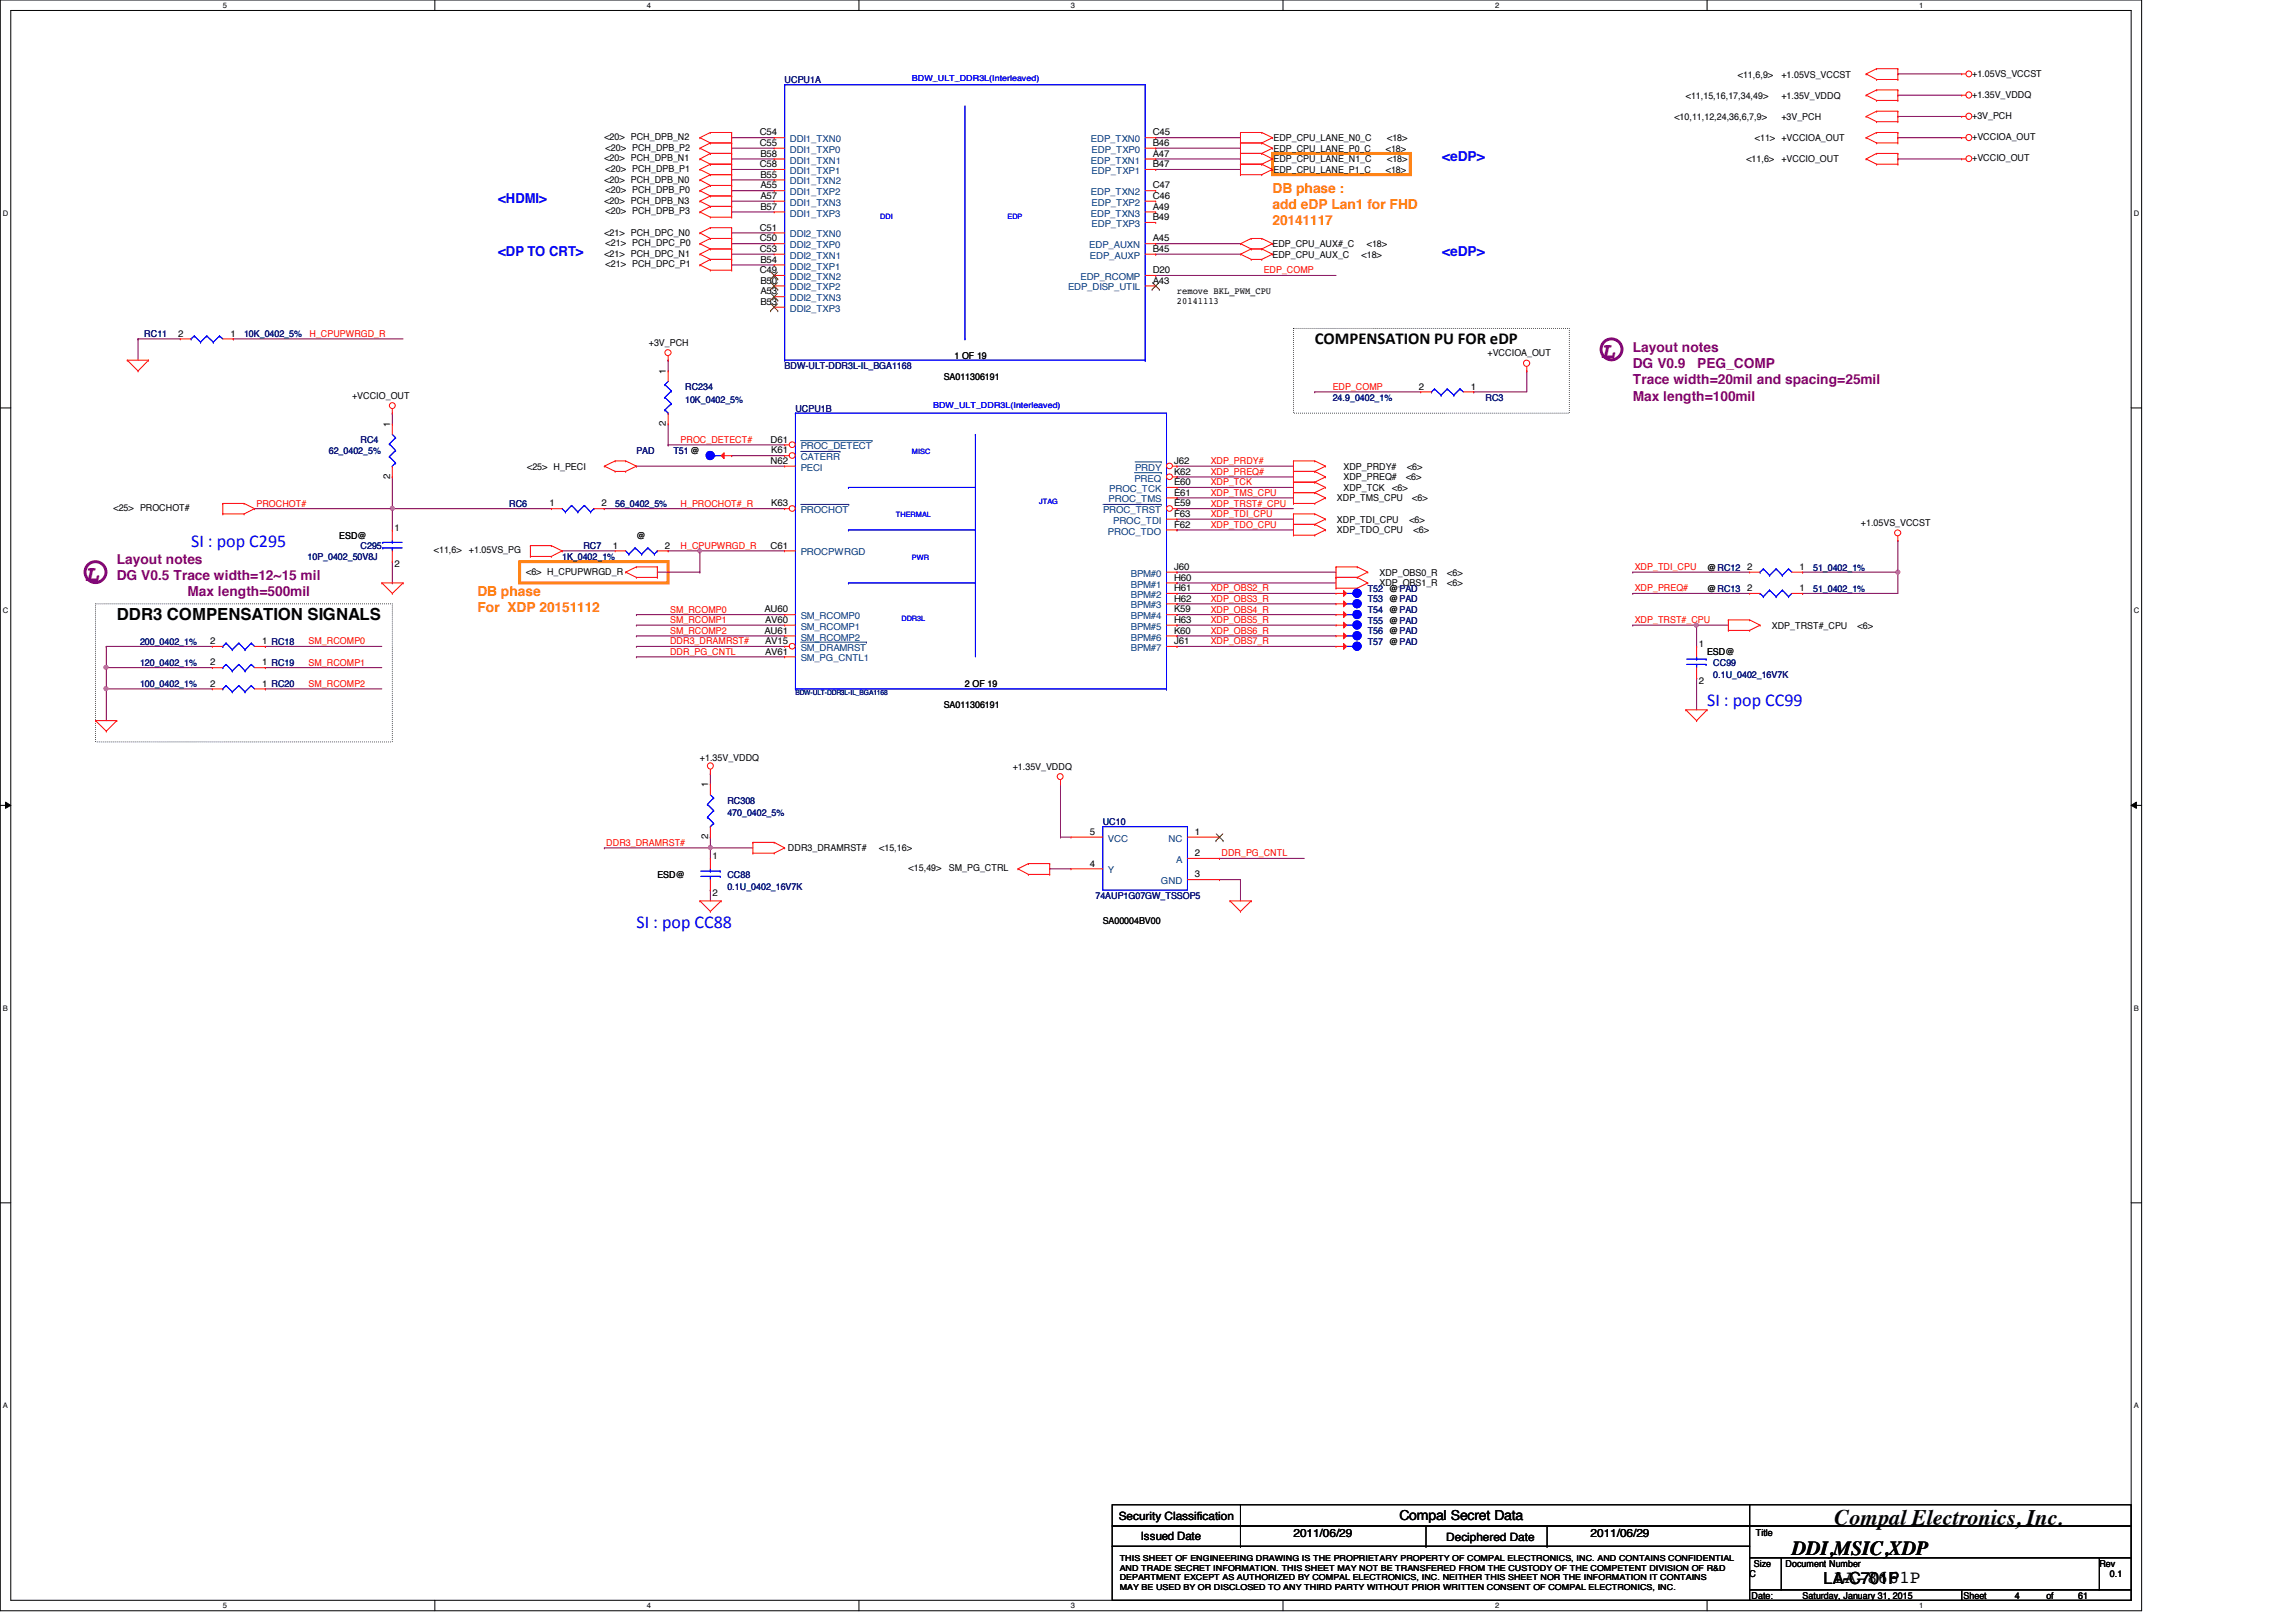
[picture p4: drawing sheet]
<svg xmlns="http://www.w3.org/2000/svg" width="297mm" height="210mm" viewBox="0 0 297 210" stroke-linecap="round" stroke-linejoin="round" font-family="sans-serif">
<defs><g id="words">
<g font-size="2.9" fill="#800080">
<text x="207.1" y="46.3">L</text>
<text x="11" y="75.1">L</text>
</g>
<text font-size="2.9" x="237.3" y="197.4">Compal Electronics, Inc.</text>
<text font-size="2.6" x="231.8" y="201.2">DDI,MSIC,XDP</text>
<g font-size="2.3" fill="#00f">
<text x="24.7" y="70.8">SI : pop C295</text>
<text x="220.8" y="91.4">SI : pop CC99</text>
<text x="82.3" y="120.1">SI : pop CC88</text>
</g>
<text font-size="2.3" x="237.3" y="204.9">LA-8661P</text>
<g font-size="2.2">
<text x="170.1" y="44.6">COMPENSATION PU FOR eDP</text>
<text x="15.1" y="80.2">DDR3 COMPENSATION SIGNALS</text>
<text x="235.9" y="205">LA-C701P</text>
</g>
<g font-size="1.8" fill="#00f">
<text x="186.6" y="20.8">&lt;eDP&gt;</text>
<text x="64.5" y="26.3">&lt;HDMI&gt;</text>
<text x="64.5" y="33.2">&lt;DP TO CRT&gt;</text>
<text x="186.6" y="33.2">&lt;eDP&gt;</text>
</g>
<g font-size="1.8" fill="#ff8000">
<text x="164.6" y="24.9">DB phase :</text>
<text x="164.6" y="27.1">add eDP Lan1 for FHD</text>
<text x="164.6" y="29.2">20141117</text>
<text x="61.8" y="77.1">DB phase</text>
<text x="61.8" y="79.2">For XDP 20151112</text>
</g>
<g font-size="1.8" fill="#800080">
<text x="211.2" y="45.5">Layout notes</text>
<text x="211.2" y="47.6">DG V0.9</text>
<text x="219.6" y="47.6">PEG_COMP</text>
<text x="211.2" y="49.7">Trace width=20mil and spacing=25mil</text>
<text x="211.2" y="51.9">Max length=100mil</text>
<text x="15.1" y="72.9">Layout notes</text>
<text x="15.1" y="75.1">DG V0.5 Trace width=12~15 mil</text>
<text x="24.3" y="77.2">Max length=500mil</text>
</g>
<text font-size="1.8" x="181.1" y="196.8">Compal Secret Data</text>
<g font-size="1.5">
<text x="144.7" y="196.6">Security Classification</text>
<text x="147.6" y="199.3">Issued Date</text>
<text x="167.3" y="198.8">2011/06/29</text>
<text x="187.1" y="199.4">Deciphered Date</text>
<text x="205.8" y="198.8">2011/06/29</text>
</g>
<g font-size="1.2" fill="#000080">
<text x="101.5" y="10.7">UCPU1A</text>
<text x="18.7" y="43.6">RC11</text>
<text x="31.6" y="43.6">10K_0402_5%</text>
<text x="101.5" y="47.8">BDW-ULT-DDR3L-IL_BGA1168</text>
<text x="88.6" y="50.5">RC234</text>
<text x="88.6" y="52.2">10K_0402_5%</text>
<text x="102.9" y="53.3">UCPU1B</text>
<text x="172.4" y="51.9">24.9_0402_1%</text>
<text x="192.2" y="51.9">RC3</text>
<text x="42.5" y="58.7">62_0402_5%</text>
<text x="46.6" y="57.4">RC4</text>
<text x="82.3" y="58.7">PAD</text>
<text x="87.1" y="58.7">T51@</text>
<text x="65.9" y="65.6">RC6</text>
<text x="79.6" y="65.6">56_0402_5%</text>
<text x="46.6" y="71.1">C295</text>
<text x="75.5" y="71.1">RC7</text>
<text x="39.8" y="72.4">10P_0402_50V8J</text>
<text x="72.7" y="72.4">1K_0402_1%</text>
<text x="176.9" y="77.9">T53 @PAD</text>
<text x="176.9" y="76.6">T52 @PAD</text>
<text x="234.6" y="76.6">51_0402_1%</text>
<text x="234.6" y="73.8">51_0402_1%</text>
<text x="18.1" y="83.4">200_0402_1%</text>
<text x="176.9" y="83.4">T57 @PAD</text>
<text x="176.9" y="80.7">T55 @PAD</text>
<text x="176.9" y="79.3">T54 @PAD</text>
<text x="176.9" y="82">T56 @PAD</text>
<text x="18.1" y="86.1">120_0402_1%</text>
<text x="18.1" y="88.9">100_0402_1%</text>
<text x="221.7" y="86.1">CC99</text>
<text x="221.7" y="87.8">0.1U_0402_16V7K</text>
<text x="94.1" y="104">RC308</text>
<text x="94.1" y="105.6">470_0402_5%</text>
<text x="142.7" y="106.7">UC10</text>
<text x="94.1" y="113.6">CC88</text>
<text x="94.1" y="115.2">0.1U_0402_16V7K</text>
<text x="141.7" y="116.3">74AUP1G07GW_TSSOP5</text>
</g>
<g font-size="1.2">
<text x="224.8" y="10">&lt;11,6,9&gt;</text>
<text x="230.5" y="10">+1.05VS_VCCST</text>
<text x="255.1" y="9.9">+1.05VS_VCCST</text>
<text x="98.3" y="17.5">C54</text>
<text x="149.1" y="17.5">C45</text>
<text x="216.6" y="15.5">&lt;10,11,12,24,36,6,7,9&gt;</text>
<text x="218.1" y="12.8">&lt;11,15,16,17,34,49&gt;</text>
<text x="230.5" y="12.8">+1.35V_VDDQ</text>
<text x="230.5" y="15.5">+3V_PCH</text>
<text x="255.1" y="12.7">+1.35V_VDDQ</text>
<text x="255.1" y="15.4">+3V_PCH</text>
<text x="78.2" y="23.6">&lt;20&gt; PCH_DPB_N0</text>
<text x="78.2" y="18.1">&lt;20&gt; PCH_DPB_N2</text>
<text x="78.2" y="20.9">&lt;20&gt; PCH_DPB_N1</text>
<text x="78.4" y="19.5">&lt;20&gt; PCH_DPB_P2</text>
<text x="78.4" y="22.3">&lt;20&gt; PCH_DPB_P1</text>
<text x="98.3" y="18.9">C55</text>
<text x="98.3" y="21.6">C58</text>
<text x="98.4" y="20.3">B58</text>
<text x="98.4" y="23">B55</text>
<text x="149.1" y="18.9">B46</text>
<text x="149.1" y="20.3">A47</text>
<text x="149.1" y="21.6">B47</text>
<text x="164.8" y="18.3">EDP_CPU_LANE_N0_C</text>
<text x="164.8" y="19.6">EDP_CPU_LANE_P0_C</text>
<text x="164.8" y="21">EDP_CPU_LANE_N1_C</text>
<text x="164.8" y="22.4">EDP_CPU_LANE_P1_C</text>
<text x="179.3" y="19.6">&lt;18&gt;</text>
<text x="179.3" y="22.4">&lt;18&gt;</text>
<text x="179.5" y="18.3">&lt;18&gt;</text>
<text x="179.5" y="21">&lt;18&gt;</text>
<text x="225.9" y="21">&lt;11,6&gt;</text>
<text x="227" y="18.3">&lt;11&gt; +VCCIOA_OUT</text>
<text x="230.5" y="21">+VCCIO_OUT</text>
<text x="255.1" y="18.1">+VCCIOA_OUT</text>
<text x="255.1" y="20.9">+VCCIO_OUT</text>
<text x="78.2" y="26.4">&lt;20&gt; PCH_DPB_N3</text>
<text x="78.4" y="27.7">&lt;20&gt; PCH_DPB_P3</text>
<text x="78.4" y="25">&lt;20&gt; PCH_DPB_P0</text>
<text x="98.3" y="29.8">C51</text>
<text x="98.4" y="24.4">A55</text>
<text x="98.4" y="25.7">A57</text>
<text x="98.4" y="27.1">B57</text>
<text x="149.1" y="24.4">C47</text>
<text x="149.1" y="25.7">C46</text>
<text x="149.1" y="27.1">A49</text>
<text x="149.1" y="28.5">B49</text>
<text x="78.2" y="33.2">&lt;21&gt; PCH_DPC_N1</text>
<text x="78.2" y="30.5">&lt;21&gt; PCH_DPC_N0</text>
<text x="78.4" y="34.6">&lt;21&gt; PCH_DPC_P1</text>
<text x="78.4" y="31.8">&lt;21&gt; PCH_DPC_P0</text>
<text x="98.3" y="31.2">C50</text>
<text x="98.3" y="32.6">C53</text>
<text x="98.3" y="35.3">C49</text>
<text x="98.4" y="34">B54</text>
<text x="149.1" y="32.6">B45</text>
<text x="149.1" y="31.2">A45</text>
<text x="149.1" y="35.3">D20</text>
<text x="164.6" y="32">EDP_CPU_AUX#_C</text>
<text x="164.6" y="33.4">EDP_CPU_AUX_C</text>
<text x="176.1" y="33.4">&lt;18&gt;</text>
<text x="176.8" y="32">&lt;18&gt;</text>
<text x="98.4" y="36.7">B50</text>
<text x="98.4" y="38.1">A53</text>
<text x="98.4" y="39.5">B53</text>
<text x="149.1" y="36.7">A43</text>
<text x="152.3" y="38">remove BKL_PWM_CPU</text>
<text x="152.3" y="39.4">20141113</text>
<text x="23.1" y="43.6">2</text>
<text x="29.8" y="43.6">1</text>
<text x="83.9" y="44.7">+3V_PCH</text>
<text x="123.5" y="46.4">1 OF 19</text>
<text x="192.4" y="46.1">+VCCIOA_OUT</text>
<text x="45.5" y="51.6">+VCCIO_OUT</text>
<text x="86.1" y="48.4" transform="rotate(-90 86.1 48.4)">1</text>
<text x="122.1" y="49.1">SA011306191</text>
<text x="183.6" y="50.4">2</text>
<text x="190.3" y="50.4">1</text>
<text x="50.5" y="55.2" transform="rotate(-90 50.5 55.2)">1</text>
<text x="86.1" y="55.1" transform="rotate(-90 86.1 55.1)">2</text>
<text x="99.7" y="57.3">D61</text>
<text x="99.8" y="58.7">K61</text>
<text x="50.5" y="62" transform="rotate(-90 50.5 62)">2</text>
<text x="68.2" y="60.8">&lt;25&gt; H_PECI</text>
<text x="71.1" y="65.5">1</text>
<text x="77.8" y="65.5">2</text>
<text x="99.7" y="60">N62</text>
<text x="99.8" y="65.5">K63</text>
<text x="151.9" y="64.1">E61</text>
<text x="151.9" y="65.5">E59</text>
<text x="151.9" y="62.8">E60</text>
<text x="151.9" y="60">J62</text>
<text x="151.9" y="61.4">K62</text>
<text x="173" y="64.9">XDP_TMS_CPU</text>
<text x="173.8" y="63.5">XDP_TCK</text>
<text x="173.8" y="60.8">XDP_PRDY#</text>
<text x="173.8" y="62.1">XDP_PREQ#</text>
<text x="180.1" y="63.5">&lt;6&gt;</text>
<text x="181.9" y="62.1">&lt;6&gt;</text>
<text x="182" y="60.8">&lt;6&gt;</text>
<text x="182.7" y="64.9">&lt;6&gt;</text>
<text x="14.7" y="66.1">&lt;25&gt; PROCHOT#</text>
<text x="43.9" y="69.7">ESD@</text>
<text x="51.1" y="68.7">1</text>
<text x="56.1" y="71.6">&lt;11,6&gt;</text>
<text x="60.7" y="71.6">+1.05VS_PG</text>
<text x="79.3" y="71">1</text>
<text x="82.3" y="69.7">@</text>
<text x="86" y="71">2</text>
<text x="99.7" y="71">C61</text>
<text x="151.9" y="68.3">F62</text>
<text x="151.9" y="66.9">F63</text>
<text x="173" y="67.6">XDP_TDI_CPU</text>
<text x="173" y="69">XDP_TDO_CPU</text>
<text x="182.3" y="67.6">&lt;6&gt;</text>
<text x="182.9" y="69">&lt;6&gt;</text>
<text x="240.7" y="68.1">+1.05VS_VCCST</text>
<text x="51.1" y="73.4">2</text>
<text x="68.1" y="74.4">&lt;6&gt; H_CPUPWRGD_R</text>
<text x="151.9" y="77.9">H62</text>
<text x="151.9" y="75.1">H60</text>
<text x="151.9" y="76.5">H61</text>
<text x="151.9" y="73.7">J60</text>
<text x="178.5" y="74.5">XDP_OBS0_R</text>
<text x="178.5" y="75.9">XDP_OBS1_R</text>
<text x="187.2" y="74.5">&lt;6&gt;</text>
<text x="187.2" y="75.9">&lt;6&gt;</text>
<text x="220.8" y="76.6">@RC13</text>
<text x="220.8" y="73.8">@RC12</text>
<text x="226.1" y="76.5">2</text>
<text x="226.1" y="73.7">2</text>
<text x="232.8" y="76.5">1</text>
<text x="232.8" y="73.7">1</text>
<text x="27.2" y="83.4">2</text>
<text x="33.9" y="83.4">1 RC18</text>
<text x="98.9" y="79.2">AU60</text>
<text x="98.9" y="82">AU61</text>
<text x="99" y="83.4">AV15</text>
<text x="99" y="80.6">AV60</text>
<text x="151.9" y="79.2">K59</text>
<text x="151.9" y="80.6">H63</text>
<text x="151.9" y="82">K60</text>
<text x="151.9" y="83.4">J61</text>
<text x="219.8" y="83.8">1</text>
<text x="229.2" y="81.4">XDP_TRST#_CPU</text>
<text x="240.3" y="81.4">&lt;6&gt;</text>
<text x="27.2" y="86.1">2</text>
<text x="27.2" y="88.9">2</text>
<text x="33.9" y="86.1">1 RC19</text>
<text x="33.9" y="88.9">1 RC20</text>
<text x="99" y="84.7">AV61</text>
<text x="124.8" y="88.9">2 OF 19</text>
<text x="219.8" y="88.5">2</text>
<text x="220.8" y="84.8">ESD@</text>
<text x="122.1" y="91.7">SA011306191</text>
<text x="90.5" y="98.5">+1.35V_VDDQ</text>
<text x="91.6" y="101.9" transform="rotate(-90 91.6 101.9)">1</text>
<text x="131" y="99.6">+1.35V_VDDQ</text>
<text x="85" y="113.6">ESD@</text>
<text x="91.6" y="108.6" transform="rotate(-90 91.6 108.6)">2</text>
<text x="92.2" y="111.2">1</text>
<text x="101.9" y="110.2">DDR3_DRAMRST#</text>
<text x="113.7" y="110.2">&lt;15,16&gt;</text>
<text x="117.6" y="112.8">&lt;15,49&gt;</text>
<text x="122.8" y="112.8">SM_PG_CTRL</text>
<text x="141" y="108">5</text>
<text x="141" y="112.1">4</text>
<text x="154.6" y="113.5">3</text>
<text x="154.6" y="110.8">2</text>
<text x="154.6" y="108">1</text>
<text x="92.2" y="116">2</text>
<text x="142.7" y="119.6">SA00004BV00</text>
<text x="226.9" y="202.7">Size</text>
<text x="227.2" y="198.8">Title</text>
<text x="231" y="202.7">Document Number</text>
<text x="271.6" y="202.7">Rev</text>
<text x="226.4" y="204.1">C</text>
<text x="226.6" y="206.9">Date:</text>
<text x="233.2" y="206.9">Saturday, January 31, 2015</text>
<text x="254" y="206.9">Sheet</text>
<text x="260.6" y="206.9">4</text>
<text x="264.7" y="206.9">of</text>
<text x="268.9" y="206.9">61</text>
<text x="273" y="204.1">0.1</text>
</g>
<g font-size="1.2" fill="#004080">
<text x="102.2" y="18.4">DDI1_TXN0</text>
<text x="102.2" y="19.8">DDI1_TXP0</text>
<text x="102.2" y="21.2">DDI1_TXN1</text>
<text x="102.2" y="22.5">DDI1_TXP1</text>
<text x="102.2" y="23.9">DDI1_TXN2</text>
<text x="141.1" y="18.4">EDP_TXN0</text>
<text x="141.1" y="21.2">EDP_TXN1</text>
<text x="141.2" y="19.8">EDP_TXP0</text>
<text x="141.2" y="22.5">EDP_TXP1</text>
<text x="102.2" y="25.3">DDI1_TXP2</text>
<text x="102.2" y="26.6">DDI1_TXN3</text>
<text x="102.2" y="28">DDI1_TXP3</text>
<text x="141.1" y="25.3">EDP_TXN2</text>
<text x="141.1" y="28">EDP_TXN3</text>
<text x="141.2" y="26.6">EDP_TXP2</text>
<text x="141.2" y="29.4">EDP_TXP3</text>
<text x="102.2" y="34.9">DDI2_TXP1</text>
<text x="102.2" y="32.1">DDI2_TXP0</text>
<text x="102.2" y="30.7">DDI2_TXN0</text>
<text x="102.2" y="33.5">DDI2_TXN1</text>
<text x="140.9" y="32.1">EDP_AUXN</text>
<text x="141" y="33.5">EDP_AUXP</text>
<text x="102.2" y="36.2">DDI2_TXN2</text>
<text x="102.2" y="37.6">DDI2_TXP2</text>
<text x="102.2" y="39">DDI2_TXN3</text>
<text x="102.2" y="40.3">DDI2_TXP3</text>
<text x="138.2" y="37.6">EDP_DISP_UTIL</text>
<text x="139.8" y="36.2">EDP_RCOMP</text>
<text x="103.6" y="59.6">CATERR</text>
<text x="103.6" y="58.2">PROC_DETECT</text>
<text x="103.6" y="60.9">PECI</text>
<text x="143.4" y="65">PROC_TMS</text>
<text x="143.5" y="63.7">PROC_TCK</text>
<text x="146.8" y="62.3">PREQ</text>
<text x="146.9" y="60.9">PRDY</text>
<text x="103.6" y="71.9">PROCPWRGD</text>
<text x="103.6" y="66.4">PROCHOT</text>
<text x="142.7" y="66.4">PROC_TRST</text>
<text x="143.3" y="69.2">PROC_TDO</text>
<text x="144" y="67.8">PROC_TDI</text>
<text x="146.3" y="76">BPM#1</text>
<text x="146.3" y="77.4">BPM#2</text>
<text x="146.3" y="74.6">BPM#0</text>
<text x="103.6" y="80.1">SM_RCOMP0</text>
<text x="103.6" y="82.9">SM_RCOMP2</text>
<text x="103.6" y="81.5">SM_RCOMP1</text>
<text x="146.3" y="80.1">BPM#4</text>
<text x="146.3" y="81.5">BPM#5</text>
<text x="146.3" y="82.9">BPM#6</text>
<text x="146.3" y="78.7">BPM#3</text>
<text x="103.6" y="85.6">SM_PG_CNTL1</text>
<text x="103.6" y="84.2">SM_DRAMRST</text>
<text x="146.3" y="84.2">BPM#7</text>
<text x="143.3" y="108.9">VCC</text>
<text x="143.3" y="113">Y</text>
<text x="151.2" y="108.9">NC</text>
<text x="152.1" y="111.7">A</text>
<text x="150.2" y="114.4">GND</text>
</g>
<g font-size="1.2" fill="#f00">
<text x="163.5" y="35.4">EDP_COMP</text>
<text x="40" y="43.6">H_CPUPWRGD_R</text>
<text x="172.4" y="50.5">EDP_COMP</text>
<text x="88" y="57.3">PROC_DETECT#</text>
<text x="33.2" y="65.6">PROCHOT#</text>
<text x="88" y="65.6">H_PROCHOT#_R</text>
<text x="156.6" y="62.8">XDP_TCK</text>
<text x="156.6" y="65.6">XDP_TRST#_CPU</text>
<text x="156.6" y="64.2">XDP_TMS_CPU</text>
<text x="156.6" y="60.1">XDP_PRDY#</text>
<text x="156.6" y="61.5">XDP_PREQ#</text>
<text x="88" y="71">H_CPUPWRGD_R</text>
<text x="156.6" y="68.3">XDP_TDO_CPU</text>
<text x="156.6" y="66.9">XDP_TDI_CPU</text>
<text x="156.6" y="77.9">XDP_OBS3_R</text>
<text x="156.6" y="76.5">XDP_OBS2_R</text>
<text x="211.5" y="73.8">XDP_TDI_CPU</text>
<text x="211.5" y="76.5">XDP_PREQ#</text>
<text x="39.9" y="83.4">SM_RCOMP0</text>
<text x="86.7" y="83.4">DDR3_DRAMRST#</text>
<text x="86.7" y="80.6">SM_RCOMP1</text>
<text x="86.7" y="82">SM_RCOMP2</text>
<text x="86.7" y="79.3">SM_RCOMP0</text>
<text x="156.6" y="80.6">XDP_OBS5_R</text>
<text x="156.6" y="79.3">XDP_OBS4_R</text>
<text x="156.6" y="82">XDP_OBS6_R</text>
<text x="156.6" y="83.4">XDP_OBS7_R</text>
<text x="211.5" y="80.6">XDP_TRST#_CPU</text>
<text x="39.9" y="88.9">SM_RCOMP2</text>
<text x="39.9" y="86.1">SM_RCOMP1</text>
<text x="86.7" y="84.8">DDR_PG_CNTL</text>
<text x="78.4" y="109.5">DDR3_DRAMRST#</text>
<text x="158" y="110.8">DDR_PG_CNTL</text>
</g>
<g font-size="1.1" fill="#00f">
<text x="118" y="10.5">BDW_ULT_DDR3L(Interleaved)</text>
<text x="120.7" y="52.8">BDW_ULT_DDR3L(Interleaved)</text>
</g>
<g font-size="1.1">
<text x="144.9" y="202">THIS SHEET OF ENGINEERING DRAWING IS THE PROPRIETARY PROPERTY OF COMPAL ELECTRONICS, INC. AND CONTAINS CONFIDENTIAL</text>
<text x="144.9" y="203.2">AND TRADE SECRET INFORMATION. THIS SHEET MAY NOT BE TRANSFERED FROM THE CUSTODY OF THE COMPETENT DIVISION OF R&amp;D</text>
<text x="144.9" y="204.5">DEPARTMENT EXCEPT AS AUTHORIZED BY COMPAL ELECTRONICS, INC. NEITHER THIS SHEET NOR THE INFORMATION IT CONTAINS</text>
<text x="144.9" y="205.7">MAY BE USED BY OR DISCLOSED TO ANY THIRD PARTY WITHOUT PRIOR WRITTEN CONSENT OF COMPAL ELECTRONICS, INC.</text>
</g>
<g font-size="1">
<text x="28.8" y="1">5</text>
<text x="83.7" y="1">4</text>
<text x="138.6" y="1">3</text>
<text x="193.4" y="1">2</text>
<text x="248.3" y="1">1</text>
<text x=".4" y="27.9">D</text>
<text x="276.1" y="27.9">D</text>
<text x=".4" y="79.4">C</text>
<text x="276.1" y="79.4">C</text>
<text x=".4" y="130.8">B</text>
<text x="276.1" y="130.8">B</text>
<text x=".4" y="182.2">A</text>
<text x="276.1" y="182.2">A</text>
<text x="28.8" y="208.1">5</text>
<text x="83.7" y="208.1">4</text>
<text x="138.6" y="208.1">3</text>
<text x="193.4" y="208.1">2</text>
<text x="248.3" y="208.1">1</text>
</g>
<g font-size=".9" fill="#00f">
<text x="113.9" y="28.3">DDI</text>
<text x="130.3" y="28.3">EDP</text>
<text x="118" y="58.7">MISC</text>
<text x="134.4" y="65.3">JTAG</text>
<text x="115.9" y="66.9">THERMAL</text>
<text x="118" y="72.4">PWR</text>
<text x="116.6" y="80.4">DDR3L</text>
</g>
<text font-size=".9" fill="#000080" x="102.9" y="90">BDW-ULT-DDR3L-IL_BGA1168</text>
</g></defs>
<path d="M0 0h277.1v208.4h-277.1zM1.4 1.4h274.3v205.7h-274.3z" fill="none" stroke="#000" stroke-width=".13"/>
<g fill="#fff">
<path d="M28.8 .1h.6v1.1h-.6z"/>
<path d="M28.8 207.2h.6v1.1h-.6z"/>
</g>
<path d="M56.3 0v1.4M56.3 207.1v1.3" fill="none" stroke="#000" stroke-width=".13"/>
<g fill="#fff">
<path d="M83.7 .1h.5v1.1h-.5z"/>
<path d="M83.7 207.2h.5v1.1h-.5z"/>
</g>
<path d="M111.1 0v1.4M111.1 207.1v1.3" fill="none" stroke="#000" stroke-width=".13"/>
<g fill="#fff">
<path d="M138.6 .1h.5v1.1h-.5z"/>
<path d="M138.6 207.2h.5v1.1h-.5z"/>
</g>
<path d="M166 0v1.4M166 207.1v1.3" fill="none" stroke="#000" stroke-width=".13"/>
<g fill="#fff">
<path d="M193.4 .1h.6v1.1h-.6z"/>
<path d="M193.4 207.2h.6v1.1h-.6z"/>
</g>
<path d="M220.8 0v1.4M220.8 207.1v1.3" fill="none" stroke="#000" stroke-width=".13"/>
<g fill="#fff">
<path d="M248.3 .1h.5v1.1h-.5z"/>
<path d="M248.3 207.2h.5v1.1h-.5z"/>
<path d="M.4 27.1h.7v1.1h-.7z"/>
<path d="M276.1 27.1h.7v1.1h-.7z"/>
<path d="M.4 78.5h.7v1.1h-.7z"/>
<path d="M276.1 78.5h.7v1.1h-.7z"/>
</g>
<path d="M0 52.8h1.4M275.7 52.8h1.4" fill="none" stroke="#000" stroke-width=".13"/>
<g fill="#fff">
<path d="M.4 129.9h.6v1.1h-.6z"/>
<path d="M276.1 129.9h.6v1.1h-.6z"/>
</g>
<path d="M0 104.2h1.4M.7 103.8l.7 .4-.7 .4zM275.7 104.2l.7-.4v.8zM275.7 104.2h1.4" fill="none" stroke="#000" stroke-width=".13"/>
<path d="M.7 103.8l.7 .4-.7 .4zM275.7 104.2l.7-.4v.8z" fill="#000"/>
<g fill="#fff">
<path d="M.4 181.4h.6v1.1h-.6z"/>
<path d="M276.1 181.4h.6v1.1h-.6z"/>
</g>
<path d="M0 155.7h1.4M275.7 155.7h1.4" fill="none" stroke="#000" stroke-width=".13"/>
<path d="M167.3 42.5h35.7v11h-35.7zM12.4 78.1h38.4v17.9h-38.4z" fill="none" stroke="#000" stroke-width=".13" stroke-dasharray="0 .3"/>
<g fill="none" stroke="#800080" stroke-width=".38">
<circle cx="208.5" cy="45.2" r="1.35"/>
<circle cx="12.4" cy="74" r="1.35"/>
</g>
<path d="M164.6 19.9h17.9v2.7h-17.9zM67.2 72.7h19.2v2.7h-19.2z" fill="none" stroke="#ff8000" stroke-width=".38"/>
<g fill="none" stroke="#800040" stroke-width=".13">
<path d="M245.5 9.6h.1M245.5 12.3h.1M245.5 15.1h.1M245.5 17.8h.1M245.5 9.6h8.3M245.5 12.3h8.3M245.5 15.1h8.3M245.5 17.8h8.3M94.7 31.5h.1M94.7 30.1h.1M94.7 32.9h.1M94.7 34.3h.1"/>
<path d="M94.7 31.5h5.5M94.7 30.1h5.5M94.7 32.9h5.5M94.7 34.3h5.5M245.5 20.6h.1M245.5 20.6h8.3M86.4 57.6h.1M86.4 57.6h15.1M50.8 65.8h.1M50.8 65.8h20.5M152.3 63.1h.1M152.3 68.6h.1"/>
<path d="M152.3 65.8h.1M152.3 64.4h.1M152.3 67.2h.1M152.3 60.3h.1M152.3 61.7h.1M152.3 63.1h15M152.3 68.6h15M152.3 65.8h15M152.3 64.4h15M152.3 67.2h15M152.3 60.3h15M152.3 61.7h15"/>
<path d="M13.8 89.2h.1M13.8 89.2v4.1M82.3 83.7h.1M82.3 83.7h19.2"/>
</g>
<circle cx="50.8" cy="65.8" r=".26" fill="#f0f"/>
<circle cx="50.8" cy="65.8" r=".26" fill="none" stroke="#f0f" stroke-width=".13"/>
<path d="M211.2 80.9h.1M211.2 80.9h8.3M219.5 80.9h.1M219.5 80.9v2.8" fill="none" stroke="#800040" stroke-width=".13"/>
<circle cx="219.5" cy="80.9" r=".26" fill="#f0f"/>
<circle cx="219.5" cy="80.9" r=".26" fill="none" stroke="#f0f" stroke-width=".13"/>
<g fill="none" stroke="#800040" stroke-width=".13">
<path d="M149.5 17.8h.1M149.5 19.2h.1M149.5 17.8h11M149.5 19.2h11M94.7 26h.1M94.7 27.4h.1M94.7 26h5.5M94.7 27.4h5.5M149.5 31.5h.1M149.5 32.9h.1M149.5 31.5h11M149.5 32.9h11"/>
<path d="M50.8 65.8h.1M50.8 75.4h.1M50.8 65.8v2.8M50.8 72.7v2.7M72.7 71.3h.1M72.7 71.3h6.9M152.3 78.1h.1M152.3 76.8h.1M152.3 74h.1M152.3 79.5h.1M152.3 75.4h.1M152.3 78.1h20.5"/>
<path d="M152.3 76.8h20.5M152.3 74h20.5M152.3 79.5h20.5M152.3 75.4h20.5M152.3 80.9h.1M152.3 82.3h.1M152.3 83.7h.1M152.3 80.9h20.5M152.3 82.3h20.5M152.3 83.7h20.5M219.5 80.9h.1M219.5 87.8h.1"/>
<path d="M219.5 80.9h4.1M219.5 87.8v4.1M91.9 109.7h.1M91.9 109.7h5.5"/>
</g>
<circle cx="91.9" cy="109.7" r=".26" fill="#f0f"/>
<circle cx="91.9" cy="109.7" r=".26" fill="none" stroke="#f0f" stroke-width=".13"/>
<path d="M245.5 74h.1M245.5 74v2.8M78.2 109.7h.1M78.2 109.7h13.7M91.9 100.1h.1M91.9 115.2h.1M91.9 109.7h.1M91.9 108.3h.1M91.9 100.1v1.4M91.9 108.3v2.8M91.9 115.2v1.4" fill="none" stroke="#800040" stroke-width=".13"/>
<circle cx="245.5" cy="74" r=".26" fill="#f0f"/>
<circle cx="245.5" cy="74" r=".26" fill="none" stroke="#f0f" stroke-width=".13"/>
<path d="M211.2 74h.1M211.2 76.8h.1M211.2 74h15.2M211.2 76.8h15.2M233.2 74h.1M233.2 76.8h.1M233.2 76.8h12.3M245.5 69.9h.1M245.5 69.9v4.1h-12.3M13.8 89.2h.1M13.8 89.2h13.7" fill="none" stroke="#800040" stroke-width=".13"/>
<circle cx="13.7" cy="89.1" r=".26" fill="#f0f"/>
<circle cx="13.7" cy="89.1" r=".26" fill="none" stroke="#f0f" stroke-width=".13"/>
<path d="M13.8 83.7h.1M13.8 86.4h.1M13.8 83.7h13.7M13.8 86.4h13.7M34.3 89.2h.1M34.3 83.7h.1M34.3 89.2h15.1M34.3 83.7h15.1" fill="none" stroke="#800040" stroke-width=".13"/>
<circle cx="13.7" cy="86.4" r=".26" fill="#f0f"/>
<circle cx="13.7" cy="86.4" r=".26" fill="none" stroke="#f0f" stroke-width=".13"/>
<g fill="none" stroke="#800040" stroke-width=".13">
<path d="M94.7 17.8h.1M94.7 19.2h.1M94.7 17.8h5.5M94.7 19.2h5.5M94.7 20.6h.1M94.7 21.9h.1M94.7 23.3h.1M94.7 24.7h.1M94.7 20.6h5.5M94.7 21.9h5.5M94.7 23.3h5.5M94.7 24.7h5.5"/>
<path d="M149.5 35.6h.1M149.5 35.6h23.3M17.9 43.9h.1M17.9 43.9v2.7M17.9 43.9h5.4M30.2 43.9h.1M30.2 43.9h22M50.8 53.5h.1M50.8 53.5v1.4M86.4 46.6h.1M86.4 57.6h.1M86.4 46.6v1.4"/>
<path d="M86.4 54.9v2.7M94.7 59h.1M94.7 59h6.8M170.1 50.7h.1M170.1 50.7h13.7M190.7 50.7h.1M197.5 48h.1M197.5 48v2.7h-6.8M32.9 65.8h.1M50.8 61.7h.1M50.8 61.7v4.1h-17.9M78.2 65.8h.1"/>
<path d="M78.2 65.8h23.3M82.3 60.3h.1M82.3 60.3h19.2M90.5 71.3h.1M90.5 71.3h11M13.8 86.4h.1M13.8 83.7h.1M13.8 83.7v5.5M34.3 86.4h.1M34.3 86.4h15.1M82.3 85h.1M82.3 85h19.2"/>
<path d="M135.8 112.4h.1M135.8 112.4h2.8M137.2 108.3h.1M137.2 101.5h.1M137.2 108.3h1.4M137.2 101.5v6.8M157.8 113.8h.1M157.8 111.1h.1M157.8 113.8h2.7M157.8 111.1h10.9M160.5 113.8h.1M160.5 113.8v2.8"/>
</g>
<path d="M90.4 71.1l.1-.1 .2 .1v.4h-.2h-.1z" fill-rule="evenodd" fill="#f0f"/>
<path d="M90.4 71.1l.1-.1 .2 .1v.4h-.2h-.1z" fill="none" stroke="#f0f" stroke-width=".13"/>
<g fill="none" stroke="#800040" stroke-width=".13">
<path d="M149.5 20.6h.1M149.5 21.9h.1M149.5 20.6h11M149.5 21.9h11M82.3 79.5h.1M82.3 79.5h19.2M85 74h5.5M86.4 71.3h.1M86.4 71.3h4.1M90.5 74h.1M90.5 71.3h.1M90.5 71.3v2.7"/>
<path d="M82.3 80.9h.1M82.3 82.3h.1M82.3 80.9h19.2M82.3 82.3h19.2"/>
</g>
<g fill="none" stroke="#f00" stroke-width=".13">
<path d="M90.5 17.8h.1M90.5 19.2h.1M90.5 17.8l1.4 .7M90.5 19.2l1.4 .7M91.9 18.5h.1M91.9 17.1h.1M91.9 19.9h.1M91.9 17.1h2.8M91.9 18.5h2.8M91.9 19.9h2.8M91.9 17.1l-1.4 .7M91.9 18.5l-1.4 .7"/>
<path d="M91.9 19.9l-1.4 .7M94.7 17.1h.1M94.7 18.5h.1M94.7 19.9h.1M94.7 17.1v11M100.2 17.8h.1M100.2 19.2h.1M100.2 17.8h1.3M100.2 19.2h1.3M148.2 17.8h1.3M148.2 19.2h1.3M149.5 19.2h.1"/>
<path d="M149.5 17.8h.1M160.5 17.1h.1M160.5 18.5h.1M160.5 19.9h.1M160.5 17.1h2.7M160.5 18.5h2.7M160.5 19.9h2.7M160.5 17.1v5.5M163.2 17.1h.1M163.2 18.5h.1M163.2 19.9h.1M163.2 17.1l1.4 .7"/>
<path d="M163.2 18.5l1.4 .7M163.2 19.9l1.4 .7M164.6 17.8h.1M164.6 19.2h.1M164.6 17.8l-1.4 .7M164.6 19.2l-1.4 .7M241.4 9.6h.1M241.4 12.3h.1M241.4 15.1h.1M241.4 17.8h.1M241.4 9.6l1.4 .7M241.4 12.3l1.4 .7"/>
<path d="M241.4 15.1l1.4 .6M241.4 17.8l1.4 .7M242.8 8.9h.1M242.8 10.3h.1M242.8 11.6h.1M242.8 13h.1M242.8 14.4h.1M242.8 15.7h.1M242.8 17.1h.1M242.8 18.5h.1M242.8 19.9h.1M242.8 8.9l-1.4 .7"/>
<path d="M242.8 8.9h2.7M242.8 10.3h2.7M242.8 11.6l-1.4 .7M242.8 11.6h2.7M242.8 13h2.7M242.8 14.4l-1.4 .7M242.8 14.4h2.7M242.8 15.7h2.7M242.8 17.1l-1.4 .7M242.8 17.1h2.7M242.8 18.5h2.7M242.8 19.9l-1.4 .7"/>
<path d="M242.8 19.9h2.7M245.5 8.9h.1M245.5 10.3h.1M245.5 11.6h.1M245.5 13h.1M245.5 14.4h.1M245.5 15.7h.1M245.5 17.1h.1M245.5 18.5h.1M245.5 19.9h.1M245.5 8.9v1.4M245.5 11.6v1.4"/>
<path d="M245.5 14.4v1.3M245.5 17.1v1.4M245.5 19.9v1.4M253.8 9.6h.1M253.8 12.3h.1M253.8 15.1h.1M253.8 17.8h.1M253.8 9.6h.5M253.8 12.3h.5M253.8 15.1h.5M253.8 17.8h.5M90.5 34.3h.1"/>
<path d="M90.5 32.9h.1M90.5 31.5h.1M90.5 30.1h.1M90.5 26h.1M90.5 27.4h.1M90.5 23.3h.1M90.5 24.7h.1M90.5 20.6h.1M90.5 21.9h.1M90.5 34.3l1.4 .7M90.5 32.9l1.4 .7M90.5 31.5l1.4 .7"/>
<path d="M90.5 30.1l1.4 .8M90.5 26l1.4 .7M90.5 27.4l1.4 .7M90.5 23.3l1.4 .7M90.5 24.7l1.4 .7M90.5 20.6l1.4 .7M90.5 21.9l1.4 .7M91.9 35h.1M91.9 33.6h.1M91.9 32.2h.1M91.9 30.9h.1M91.9 29.5h.1"/>
<path d="M91.9 26.7h.1M91.9 25.4h.1M91.9 28.1h.1M91.9 24h.1M91.9 22.6h.1M91.9 21.3h.1M91.9 21.3h2.8M91.9 35h2.8M91.9 33.6l-1.4 .7M91.9 33.6h2.8M91.9 32.2l-1.4 .7M91.9 32.2h2.8"/>
<path d="M91.9 30.9l-1.4 .6M91.9 30.9h2.8M91.9 29.5l-1.4 .6M91.9 29.5h2.8M91.9 26.7h2.8M91.9 25.4l-1.4 .6M91.9 25.4h2.8M91.9 28.1h2.8M91.9 26.7l-1.4 .7M91.9 24h2.8M91.9 22.6l-1.4 .7M91.9 22.6h2.8"/>
<path d="M91.9 24l-1.4 .7M91.9 21.3l-1.4 .6M94.7 33.6h.1M94.7 35h.1M94.7 32.2h.1M94.7 30.9h.1M94.7 29.5h.1M94.7 25.4h.1M94.7 26.7h.1M94.7 28.1h.1M94.7 22.6h.1M94.7 24h.1"/>
<path d="M94.7 21.3h.1M94.7 29.5v5.5M100.2 20.6h.1M100.2 21.9h.1M100.2 23.3h.1M100.2 24.7h.1M100.2 26h.1M100.2 27.4h.1M100.2 34.3h.1M100.2 31.5h.1M100.2 30.1h.1M100.2 32.9h.1"/>
<path d="M100.2 35.6h.1M100.2 37h.1M100.2 38.4h.1M100.2 39.8h.1M100.2 20.6h1.3M100.2 21.9h1.3M100.2 23.3h1.3M100.2 24.7h1.3M100.2 26h1.3M100.2 27.4h1.3M100.2 32.9h1.3M100.2 31.5h1.3"/>
<path d="M100.2 34.3h1.3M100.2 30.1h1.3M100.2 35.6h1.3M100.2 37h1.3M100.2 38.4h1.3M100.2 39.8h1.3M148.2 20.6h1.3M148.2 21.9h1.3M148.2 24.7h1.3M148.2 26h1.3M148.2 27.4h1.3M148.2 28.8h1.3"/>
<path d="M148.2 32.9h1.3M148.2 31.5h1.3M148.2 35.6h1.3M148.2 37h1.3M149.5 20.6h.1M149.5 21.9h.1M149.5 24.7h.1M149.5 26h.1M149.5 27.4h.1M149.5 28.8h.1M149.5 32.9h.1M149.5 31.5h.1"/>
<path d="M149.5 35.6h.1M149.5 37h.1M160.5 31.5h.1M160.5 32.9h.1M160.5 21.3h.1M160.5 22.6h.1M160.5 21.3h2.7M160.5 22.6h2.7M160.5 31.5l1.4 .7M160.5 32.9l1.4 .7M161.9 30.9h.1M161.9 32.2h.1"/>
<path d="M161.9 33.6h.1M161.9 33.6h1.3M161.9 32.2h1.3M161.9 30.9h1.3M161.9 30.9l-1.4 .6M161.9 32.2l-1.4 .7M163.2 30.9h.1M163.2 32.2h.1M163.2 33.6h.1M163.2 21.3h.1M163.2 22.6h.1M163.2 30.9l1.4 .6"/>
<path d="M163.2 32.2l1.4 .7M163.2 21.3l1.4 .6M164.6 31.5h.1M164.6 32.9h.1M164.6 20.6h.1M164.6 21.9h.1M164.6 31.5l-1.4 .7M164.6 32.9l-1.4 .7M164.6 20.6l-1.4 .7M164.6 21.9l-1.4 .7M241.4 20.6h.1M241.4 20.6l1.4 .7"/>
<path d="M242.8 21.3h.1M242.8 21.3h2.7M245.5 21.3h.1M253.8 20.6h.1M253.8 20.6h.5M16.5 46.6h.1M16.5 46.6h2.7M16.5 46.6l1.4 1.4M17.9 48h.1M19.2 46.6h.1M19.2 46.6l-1.3 1.4M50.8 53.5h.1"/>
<path d="M50.8 52.9v.6M79.6 59.6h.1M79.6 59.6l-1.4 .7M79.6 59.6h1.3M80.9 59.6h.1M80.9 59.6l1.4 .7M86.4 46.6h.1M86.4 46.1v.5M167.3 59.6h.1M167.3 59.6v5.6M167.3 59.6h2.8M170.1 59.6h.1"/>
<path d="M170.1 59.6l1.4 .7M197.5 48h.1M197.5 47.5v.5M28.8 66.5h.1M28.8 65.2h.1M28.8 66.5h2.8M28.8 65.2h2.8M28.8 65.2v1.3M31.6 65.2h.1M31.6 66.5h.1M31.6 65.2l1.3 .6M32.9 65.8h.1"/>
<path d="M32.9 65.8l-1.3 .7M49.4 75.4h.1M49.4 75.4h2.8M49.4 75.4l1.4 1.4M50.8 76.8h.1M52.2 75.4h.1M52.2 75.4l-1.4 1.4M68.6 72h.1M68.6 70.6h.1M68.6 70.6h2.7M68.6 72h2.7M68.6 70.6v1.4"/>
<path d="M71.3 70.6h.1M71.3 72h.1M71.3 70.6l1.4 .7M72.7 71.3h.1M72.7 71.3l-1.4 .7M78.2 60.3h.1M78.2 60.3l1.4 .7M79.6 61h.1M79.6 61h1.3M80.9 61h.1M80.9 74h.1M80.9 74l1.4 .7"/>
<path d="M82.3 60.3h.1M82.3 74.7h.1M82.3 73.4h.1M82.3 60.3l-1.4 .7M82.3 74.7h2.7M82.3 73.4l-1.4 .6M82.3 73.4h2.7M85 73.4h.1M85 74.7h.1M85 73.4v1.3M167.3 66.5h.1M167.3 67.9h.1"/>
<path d="M167.3 69.3h.1M167.3 63.8h.1M167.3 65.2h.1M167.3 62.4h.1M167.3 61h.1M167.3 66.5h2.8M167.3 66.5v2.8M167.3 67.9h2.8M167.3 69.3h2.8M167.3 63.8h2.8M167.3 65.2h2.8M167.3 62.4h2.8"/>
<path d="M167.3 61h2.8M170.1 66.5h.1M170.1 67.9h.1M170.1 69.3h.1M170.1 63.8h.1M170.1 65.2h.1M170.1 62.4h.1M170.1 61h.1M170.1 66.5l1.4 .7M170.1 67.9l1.4 .7M170.1 63.8l1.4 .6M170.1 62.4l1.4 .7"/>
<path d="M170.1 61l1.4 .7M171.5 67.2h.1M171.5 68.6h.1M171.5 64.4h.1M171.5 63.1h.1M171.5 60.3h.1M171.5 61.7h.1M171.5 67.2l-1.4 .7M171.5 68.6l-1.4 .7M171.5 64.4l-1.4 .8M171.5 63.1l-1.4 .7M171.5 60.3l-1.4 .7"/>
<path d="M171.5 61.7l-1.4 .7M172.8 73.4h.1M172.8 74.7h.1M172.8 76.1h.1M172.8 74.7h2.8M172.8 73.4h2.8M172.8 73.4v2.7M172.8 76.1h2.8M175.6 73.4h.1M175.6 74.7h.1M175.6 76.1h.1M175.6 73.4l1.3 .6"/>
<path d="M175.6 74.7l1.3 .7M176.9 74h.1M176.9 75.4h.1M176.9 74l-1.3 .7M176.9 75.4l-1.3 .7M226.4 76.8h.1M226.4 76.8h1.3M231.8 76.8h1.4M233.2 76.8h.1M245.5 69.9h.1M245.5 69.4v.5M12.4 93.3h.1"/>
<path d="M12.4 93.3h2.7M12.4 93.3l1.4 1.3M13.8 94.6h.1M15.1 93.3h.1M15.1 93.3l-1.3 1.3M27.5 86.4h.1M27.5 86.4h1.3M32.9 86.4h1.4M34.3 86.4h.1M91.9 99.6v.5M218.1 91.9h.1M218.1 91.9h2.7"/>
<path d="M218.1 91.9l1.4 1.4M219.5 93.3h.1M220.8 91.9h.1M220.8 91.9l-1.3 1.4M223.6 80.2h.1M223.6 81.6h.1M223.6 80.2h2.8M223.6 80.2v1.4M223.6 81.6h2.8M226.4 80.2h.1M226.4 81.6h.1M226.4 80.2l1.3 .7"/>
<path d="M227.7 80.9h.1M227.7 80.9l-1.3 .7M90.5 116.6h.1M90.5 116.6h2.8M90.5 116.6l1.4 1.3M91.9 100.1h.1M91.9 117.9h.1M91.9 101.5h.1M91.9 108.3h.1M91.9 101.5v1.4M91.9 107v1.3M93.3 116.6h.1"/>
<path d="M93.3 116.6l-1.4 1.3M97.4 109h.1M97.4 110.4h.1M97.4 109h2.8M97.4 109v1.4M97.4 110.4h2.8M100.2 109h.1M100.2 110.4h.1M100.2 109l1.3 .7M101.5 109.7h.1M101.5 109.7l-1.3 .7M131.7 112.4h.1"/>
<path d="M131.7 112.4l1.3 .8M133 113.2h.1M133 111.8h.1M133 113.2h2.8M133 111.8l-1.3 .6M133 111.8h2.8M135.8 111.8h.1M135.8 113.2h.1M135.8 111.8v1.4M137.2 101.5h.1M137.2 100.9v.6M138.6 108.3h.1"/>
<path d="M138.6 112.4h.1M138.6 108.3h4.1M138.6 112.4h4.1M153.6 113.8h4.2M153.6 111.1h4.2M153.6 108.3h4.2M157.8 113.8h.1M157.8 111.1h.1M157.8 108.3h.1M159.1 116.6h.1M159.1 116.6h2.8M159.1 116.6l1.4 1.3"/>
<path d="M160.5 117.9h.1M161.9 116.6h.1M161.9 116.6l-1.4 1.3"/>
<circle cx="254.7" cy="17.8" r=".39"/>
<circle cx="254.7" cy="15" r=".39"/>
<circle cx="254.7" cy="12.3" r=".39"/>
<circle cx="254.7" cy="9.6" r=".38"/>
<circle cx="254.7" cy="20.5" r=".38"/>
<circle cx="50.8" cy="52.5" r=".38"/>
<circle cx="86.4" cy="45.6" r=".39"/>
<circle cx="197.5" cy="47" r=".4"/>
<circle cx="245.5" cy="69" r=".39"/>
<circle cx="91.9" cy="99.1" r=".39"/>
<circle cx="137.2" cy="100.5" r=".38"/>
</g>
<g fill="none" stroke="#000" stroke-width=".13">
<path d="M143.9 194.7h82.5v2.8h-82.5zM143.9 197.5h82.5v2.6h-82.5zM160.5 197.5h.1M160.5 194.7v5.4M184.5 197.5v2.6M200.1 197.5v2.6M226.4 194.7h49.3v2.8h-49.3zM226.4 197.5h49.3v4.1h-49.3zM143.9 200.1h82.5v7h-82.5zM160.5 200.1h.1M184.5 200.1h.1M200.1 200.1h.1"/>
<path d="M226.4 201.6h4.1v4.1h-4.1zM226.4 205.7h27.4v1.4h-27.4zM230.5 201.6h41.1v4.1h-41.1zM253.8 205.7h21.9v1.4h-21.9zM271.6 201.6h4.1v4.1h-4.1z"/>
</g>
<g fill="none" stroke="#00f" stroke-width=".13">
<path d="M101.5 11h.1M101.5 11h46.7v35.6M101.5 11v35.6M124.8 13.7v30.2M101.5 46.6h.1M101.5 46.6h46.7M124.8 43.9h.1M148.2 46.6h.1M227.7 76.8h.1M227.7 76.8l.4 .4M228.1 77.2h.1M228.9 76.4h.1"/>
<path d="M228.9 76.4l.9 .8M228.9 76.4l-.8 .8M229.8 77.2h.1M230.6 76.4h.1M230.6 76.4l.8 .8M230.6 76.4l-.8 .8M231.4 77.2h.1M231.8 76.8l-.4 .4M28.8 86.4h.1M29.2 86h.1M29.2 86l.9 .8M29.2 86l-.4 .4"/>
<path d="M30.1 86.8h.1M30.9 86h.1M30.9 86l.8 .8M30.9 86l-.8 .8M31.7 86.8h.1M32.5 86h.1M32.5 86l.4 .4M32.5 86l-.8 .8M91.5 104.1h.1M91.5 105.7h.1M91.5 104.1l.8 .8M91.5 105.7l.8 .9"/>
<path d="M91.9 107h.1M91.9 102.9l.4 .4M92.3 103.3h.1M92.3 104.9h.1M92.3 106.6h.1M92.3 103.3l-.8 .8M92.3 104.9l-.8 .8M92.3 106.6l-.4 .4M142.7 107h10.9v8.2h-10.9z"/>
</g>
<g fill="none" stroke="#804000" stroke-width=".13">
<path d="M99.7 36.1h.1M99.7 37.5h.1M99.7 38.9h.1M99.7 35.2l.9 .9M99.7 36.6l.9 .9M99.7 38l.9 .9M99.7 39.3l.9 .9M100.6 35.2l-.9 .9M100.6 36.6l-.9 .9M100.6 38l-.9 .9M100.6 39.3l-.9 .9M100.6 36.1h.1"/>
<path d="M100.6 37.5h.1M100.6 38.9h.1M149.1 37.5h.1M149.1 36.6l.9 .9M149.9 36.6l-.8 .9M150 37.5h.1M99.7 40.2h.1M100.6 40.2h.1M157.3 108.8h.1M157.3 107.9l.9 .9M158.2 107.9l-.9 .9M158.2 108.8h.1"/>
</g>
<circle cx="91.9" cy="58.9" r=".54" fill="#00f"/>
<g fill="none" stroke="#00f" stroke-width=".13">
<path d="M92.5 59h.1M92.5 59h.8"/>
<circle cx="91.9" cy="58.9" r=".54"/>
</g>
<circle cx="91.9" cy="58.9" r=".54" fill="#00f"/>
<g fill="none" stroke="#00f" stroke-width=".13">
<path d="M92.5 59h.1M92.5 59h.8"/>
<circle cx="91.9" cy="58.9" r=".54"/>
</g>
<path d="M93.7 58.6v.8l-.4-.4z" fill="#f00"/>
<g fill="none" stroke="#f00" stroke-width=".13">
<path d="M93.3 59l.4-.4v.8zM93.3 59h1.4M94.7 59h.1M183.8 50.7h.1M183.8 50.7h1.4M189.3 50.7h1.4M190.7 50.7h.1M50.8 68.6h.1M50.8 72.7h.1M50.8 68.6v1.3M50.8 71.3v1.4M79.6 71.3h.1"/>
<path d="M79.6 71.3h1.3M85 71.3h1.4M86.4 71.3h.1M91.9 111.1h.1M91.9 115.2h.1M91.9 111.1v1.3M91.9 113.8v1.4"/>
</g>
<g fill="none" stroke="#00f" stroke-width=".13">
<path d="M185.2 50.7h.1M185.6 50.3h.1M185.6 50.3l.8 .8M185.6 50.3l-.4 .4M186.4 51.1h.1M187.2 50.3h.1M187.2 50.3l.9 .8M187.2 50.3l-.8 .8M188.1 51.1h.1M188.9 50.3h.1M188.9 50.3l.4 .4M188.9 50.3l-.8 .8"/>
<path d="M49.5 70.9h.1M49.5 70.2h.1M49.5 70.9h2.5M49.5 70.2h2.5M50.8 70.2h.1M50.8 70.9h.1M50.8 69.9v.3M50.8 70.9v.4M80.9 71.3l.5 .4M81.4 71.7h.1M82.2 70.9h.1M82.2 70.9l-.8 .8"/>
<path d="M82.2 70.9l.8 .8M83 71.7h.1M83.8 70.9h.1M83.8 70.9l-.8 .8M83.8 70.9l.9 .8M84.7 71.7h.1M85 71.3h.1M85 71.3l-.3 .4M90.7 113.4h2.5M90.7 112.7h2.5M91.9 112.7h.1M91.9 113.4h.1"/>
<path d="M91.9 112.4v.3M91.9 113.4v.4M93.2 113.4h.1M93.2 112.7h.1"/>
</g>
<circle cx="175.6" cy="83.6" r=".54" fill="#00f"/>
<g fill="none" stroke="#00f" stroke-width=".13">
<path d="M174.2 83.7h.8M175 83.7h.1"/>
<circle cx="175.6" cy="83.6" r=".54"/>
</g>
<circle cx="175.6" cy="83.6" r=".54" fill="#00f"/>
<g fill="none" stroke="#00f" stroke-width=".13">
<path d="M174.2 83.7h.8M175 83.7h.1"/>
<circle cx="175.6" cy="83.6" r=".54"/>
</g>
<path d="M173.8 83.3l.4 .4-.4 .3z" fill="#f00"/>
<path d="M172.8 83.7h.1M172.8 83.7h1.4M173.8 83.3l.4 .4-.4 .3z" fill="none" stroke="#f00" stroke-width=".13"/>
<circle cx="175.6" cy="80.9" r=".54" fill="#00f"/>
<g fill="none" stroke="#00f" stroke-width=".13">
<path d="M174.2 80.9h.8M175 80.9h.1"/>
<circle cx="175.6" cy="80.9" r=".54"/>
</g>
<circle cx="175.6" cy="80.9" r=".54" fill="#00f"/>
<g fill="none" stroke="#00f" stroke-width=".13">
<path d="M174.2 80.9h.8M175 80.9h.1"/>
<circle cx="175.6" cy="80.9" r=".54"/>
</g>
<path d="M173.8 80.5l.4 .4-.4 .4z" fill="#f00"/>
<g fill="none" stroke="#f00" stroke-width=".13">
<path d="M101.5 79.5h.1M101.5 60.3h.1M101.5 79.5h1.4M101.5 60.3h1.4M150.9 79.5h1.4M150.9 78.1h1.4M150.9 75.4h1.4M150.9 76.8h1.4M150.9 74h1.4M150.9 68.6h1.4M150.9 67.2h1.4M150.9 64.4h1.4"/>
<path d="M152.3 79.5h.1M152.3 78.1h.1M152.3 75.4h.1M152.3 76.8h.1M152.3 74h.1M152.3 68.6h.1M152.3 67.2h.1M152.3 64.4h.1M150.9 80.9h1.4M150.9 82.3h1.4M150.9 83.7h1.4M152.3 80.9h.1"/>
<path d="M152.3 82.3h.1M152.3 83.7h.1M172.8 80.9h.1M172.8 80.9h1.4M173.8 80.5l.4 .4-.4 .4zM219.5 83.7h.1M219.5 87.8h.1M219.5 83.7v1.3M219.5 86.4v1.4"/>
</g>
<g fill="none" stroke="#00f" stroke-width=".13">
<path d="M102.9 53.5h.1M102.9 53.5h48v35.7M102.9 53.5v35.7M126.2 56.2h.1M126.2 56.2v28.8M109.8 63.1h.1M109.8 75.4h.1M109.8 68.6h.1M109.8 63.1h16.4M109.8 75.4h16.4M109.8 68.6h16.4M102.9 89.2h.1"/>
<path d="M102.9 89.2h48M150.9 89.2h.1M218.2 86h2.5M218.2 85.3h2.5M219.5 85.3h.1M219.5 86h.1M219.5 85v.3M219.5 86v.4M220.7 86h.1M220.7 85.3h.1"/>
</g>
<circle cx="102.5" cy="58.9" r=".37" fill="#fff"/>
<g fill="none" stroke="#f00" stroke-width=".13">
<path d="M101.5 59h.1M101.5 59h.6M101.5 71.3h.1M101.5 71.3h1.4"/>
<circle cx="102.5" cy="58.9" r=".37"/>
</g>
<path d="M103.6 58.4h5.1M108.7 58.4h.1" fill="none" stroke="#004080" stroke-width=".13"/>
<circle cx="102.5" cy="65.8" r=".37" fill="#fff"/>
<g fill="none" stroke="#f00" stroke-width=".13">
<path d="M101.5 65.8h.1M101.5 65.8h.6"/>
<circle cx="102.5" cy="65.8" r=".37"/>
</g>
<path d="M103.6 65.3h6.2M109.8 65.3h.1" fill="none" stroke="#004080" stroke-width=".13"/>
<circle cx="151.3" cy="65.8" r=".37" fill="#fff"/>
<g fill="none" stroke="#f00" stroke-width=".13">
<path d="M150.9 63.1h1.4M151.7 65.8h.6M152.3 65.8h.1M152.3 63.1h.1"/>
<circle cx="151.3" cy="65.8" r=".37"/>
</g>
<path d="M142.7 65.3h7.5M150.2 65.3h.1" fill="none" stroke="#004080" stroke-width=".13"/>
<circle cx="151.3" cy="60.3" r=".37" fill="#fff"/>
<g fill="none" stroke="#f00" stroke-width=".13">
<path d="M151.7 60.3h.6M152.3 60.3h.1"/>
<circle cx="151.3" cy="60.3" r=".37"/>
</g>
<path d="M146.9 59.8h3.3M150.2 59.8h.1" fill="none" stroke="#004080" stroke-width=".13"/>
<circle cx="151.3" cy="61.7" r=".37" fill="#fff"/>
<g fill="none" stroke="#f00" stroke-width=".13">
<path d="M151.7 61.7h.6M152.3 61.7h.1M101.5 85h.1M101.5 85h1.4"/>
<circle cx="151.3" cy="61.7" r=".37"/>
</g>
<path d="M146.8 61.2h3.4M150.2 61.2h.1" fill="none" stroke="#004080" stroke-width=".13"/>
<circle cx="102.5" cy="83.6" r=".37" fill="#fff"/>
<g fill="none" stroke="#f00" stroke-width=".13">
<path d="M101.5 83.7h.1M101.5 82.3h.1M101.5 80.9h.1M101.5 83.7h.6M101.5 82.3h1.4M101.5 80.9h1.4"/>
<circle cx="102.5" cy="83.6" r=".37"/>
</g>
<path d="M103.6 83.1h8.5M112.1 83.1h.1" fill="none" stroke="#004080" stroke-width=".13"/>
<circle cx="102.5" cy="57.5" r=".37" fill="#fff"/>
<g fill="none" stroke="#f00" stroke-width=".13">
<path d="M101.5 57.6h.1M101.5 57.6h.6"/>
<circle cx="102.5" cy="57.5" r=".37"/>
</g>
<path d="M103.6 57h9.2M112.8 57h.1" fill="none" stroke="#004080" stroke-width=".13"/>
<circle cx="175.6" cy="79.5" r=".54" fill="#00f"/>
<g fill="none" stroke="#00f" stroke-width=".13">
<path d="M174.2 79.5h.8M175 79.5h.1"/>
<circle cx="175.6" cy="79.5" r=".54"/>
</g>
<circle cx="175.6" cy="79.5" r=".54" fill="#00f"/>
<g fill="none" stroke="#00f" stroke-width=".13">
<path d="M174.2 79.5h.8M175 79.5h.1"/>
<circle cx="175.6" cy="79.5" r=".54"/>
</g>
<path d="M173.8 79.2l.4 .3-.4 .4z" fill="#f00"/>
<path d="M172.8 79.5h.1M172.8 79.5h1.4M173.8 79.2l.4 .3-.4 .4z" fill="none" stroke="#f00" stroke-width=".13"/>
<circle cx="175.6" cy="82.3" r=".54" fill="#00f"/>
<g fill="none" stroke="#00f" stroke-width=".13">
<path d="M174.2 82.3h.8M175 82.3h.1"/>
<circle cx="175.6" cy="82.3" r=".54"/>
</g>
<circle cx="175.6" cy="82.3" r=".54" fill="#00f"/>
<g fill="none" stroke="#00f" stroke-width=".13">
<path d="M174.2 82.3h.8M175 82.3h.1"/>
<circle cx="175.6" cy="82.3" r=".54"/>
</g>
<path d="M173.8 81.9l.4 .4-.4 .4z" fill="#f00"/>
<path d="M71.3 65.8h.1M71.3 65.8h1.4M76.8 65.8h1.4M78.2 65.8h.1M27.5 89.2h.1M27.5 89.2h1.3M32.9 89.2h1.4M34.3 89.2h.1M172.8 82.3h.1M172.8 82.3h1.4M173.8 81.9l.4 .4-.4 .4z" fill="none" stroke="#f00" stroke-width=".13"/>
<g fill="none" stroke="#00f" stroke-width=".13">
<path d="M72.7 65.8l.4 .5M73.1 66.3h.1M74 65.4h.1M74 65.4l-.9 .9M74 65.4l.8 .9M74.8 66.3h.1M75.6 65.4h.1M75.6 65.4l-.8 .9M75.6 65.4l.8 .9M76.4 66.3h.1M76.8 65.8h.1M76.8 65.8l-.4 .5"/>
<path d="M28.8 89.2h.1M29.2 88.7h.1M29.2 88.7l.9 .8M29.2 88.7l-.4 .5M30.1 89.5h.1M30.9 88.7h.1M30.9 88.7l.8 .8M30.9 88.7l-.8 .8M31.7 89.5h.1M32.5 88.7h.1M32.5 88.7l.4 .5M32.5 88.7l-.8 .8"/>
</g>
<circle cx="175.6" cy="78.1" r=".54" fill="#00f"/>
<g fill="none" stroke="#00f" stroke-width=".13">
<path d="M174.2 78.1h.8M175 78.1h.1"/>
<circle cx="175.6" cy="78.1" r=".54"/>
</g>
<circle cx="175.6" cy="78.1" r=".54" fill="#00f"/>
<g fill="none" stroke="#00f" stroke-width=".13">
<path d="M174.2 78.1h.8M175 78.1h.1"/>
<circle cx="175.6" cy="78.1" r=".54"/>
</g>
<path d="M173.8 77.8l.4 .3-.4 .4z" fill="#f00"/>
<path d="M172.8 78.1h.1M172.8 78.1h1.4M173.8 77.8l.4 .3-.4 .4zM27.5 83.7h.1M27.5 83.7h1.3M32.9 83.7h1.4M34.3 83.7h.1" fill="none" stroke="#f00" stroke-width=".13"/>
<path d="M28.8 83.7h.1M29.2 83.2h.1M29.2 83.2l.9 .9M29.2 83.2l-.4 .5M30.1 84.1h.1M30.9 83.2h.1M30.9 83.2l.8 .9M30.9 83.2l-.8 .9M31.7 84.1h.1M32.5 83.2h.1M32.5 83.2l.4 .5M32.5 83.2l-.8 .9" fill="none" stroke="#00f" stroke-width=".13"/>
<circle cx="175.6" cy="76.8" r=".54" fill="#00f"/>
<g fill="none" stroke="#00f" stroke-width=".13">
<path d="M174.2 76.8h.8M175 76.8h.1"/>
<circle cx="175.6" cy="76.8" r=".54"/>
</g>
<circle cx="175.6" cy="76.8" r=".54" fill="#00f"/>
<g fill="none" stroke="#00f" stroke-width=".13">
<path d="M174.2 76.8h.8M175 76.8h.1"/>
<circle cx="175.6" cy="76.8" r=".54"/>
</g>
<path d="M173.8 76.4l.4 .4-.4 .4z" fill="#f00"/>
<g fill="none" stroke="#f00" stroke-width=".13">
<path d="M23.3 43.9h.1M23.3 43.9h1.4M28.8 43.9h1.4M30.2 43.9h.1M50.8 54.9h.1M50.8 54.9v1.3M86.4 48h.1M86.4 54.9h.1M86.4 48v1.4M86.4 53.5v1.4M50.8 61.7h.1M50.8 60.3v1.4"/>
<path d="M172.8 76.8h.1M172.8 76.8h1.4M173.8 76.4l.4 .4-.4 .4zM226.4 74h.1M226.4 74h1.3M231.8 74h1.4M233.2 74h.1"/>
</g>
<g fill="none" stroke="#00f" stroke-width=".13">
<path d="M24.7 43.9h.1M25.1 43.5h.1M25.1 43.5l.8 .8M25.1 43.5l-.4 .4M25.9 44.3h.1M26.8 43.5h.1M26.8 43.5l.8 .8M26.8 43.5l-.9 .8M27.6 44.3h.1M28.4 43.5h.1M28.4 43.5l.4 .4M28.4 43.5l-.8 .8"/>
<path d="M50.4 57.4h.1M50.4 59.1h.1M50.4 57.4l.8 .9M50.4 59.1l.8 .8M50.8 56.2l.4 .4M51.2 56.6h.1M51.2 58.3h.1M51.2 59.9h.1M51.2 56.6l-.8 .8M51.2 58.3l-.8 .8M51.2 59.9l-.4 .4M86 49.8h.1"/>
<path d="M86 51.4h.1M86 53h.1M86 49.8l.9 .8M86 51.4l.9 .8M86 53l.4 .5M86.4 53.5h.1M86.4 49.4l-.4 .4M86.9 50.6h.1M86.9 52.2h.1M86.9 50.6l-.9 .8M86.9 52.2l-.9 .8M50.8 60.3h.1"/>
<path d="M227.7 74h.1M228.1 73.6h.1M228.1 73.6l.8 .9M228.1 73.6l-.4 .4M228.9 74.5h.1M229.8 73.6h.1M229.8 73.6l.8 .9M229.8 73.6l-.9 .9M230.6 74.5h.1M231.4 73.6h.1M231.4 73.6l.4 .4M231.4 73.6l-.8 .9"/>
</g>
<circle cx="50.8" cy="65.8" r=".26" fill="#f0f"/>
<circle cx="50.8" cy="65.8" r=".26" fill="none" stroke="#f0f" stroke-width=".13"/>
<circle cx="219.5" cy="80.9" r=".26" fill="#f0f"/>
<circle cx="219.5" cy="80.9" r=".26" fill="none" stroke="#f0f" stroke-width=".13"/>
<circle cx="91.9" cy="109.7" r=".26" fill="#f0f"/>
<circle cx="91.9" cy="109.7" r=".26" fill="none" stroke="#f0f" stroke-width=".13"/>
<circle cx="245.5" cy="74" r=".26" fill="#f0f"/>
<circle cx="245.5" cy="74" r=".26" fill="none" stroke="#f0f" stroke-width=".13"/>
<circle cx="13.7" cy="89.1" r=".26" fill="#f0f"/>
<circle cx="13.7" cy="89.1" r=".26" fill="none" stroke="#f0f" stroke-width=".13"/>
<circle cx="13.7" cy="86.4" r=".26" fill="#f0f"/>
<circle cx="13.7" cy="86.4" r=".26" fill="none" stroke="#f0f" stroke-width=".13"/>
<path d="M90.4 71.1l.1-.1 .2 .1v.4h-.2h-.1z" fill-rule="evenodd" fill="#f0f"/>
<path d="M90.4 71.1l.1-.1 .2 .1v.4h-.2h-.1z" fill="none" stroke="#f0f" stroke-width=".13"/>
<use href="#words"/>
</svg>
